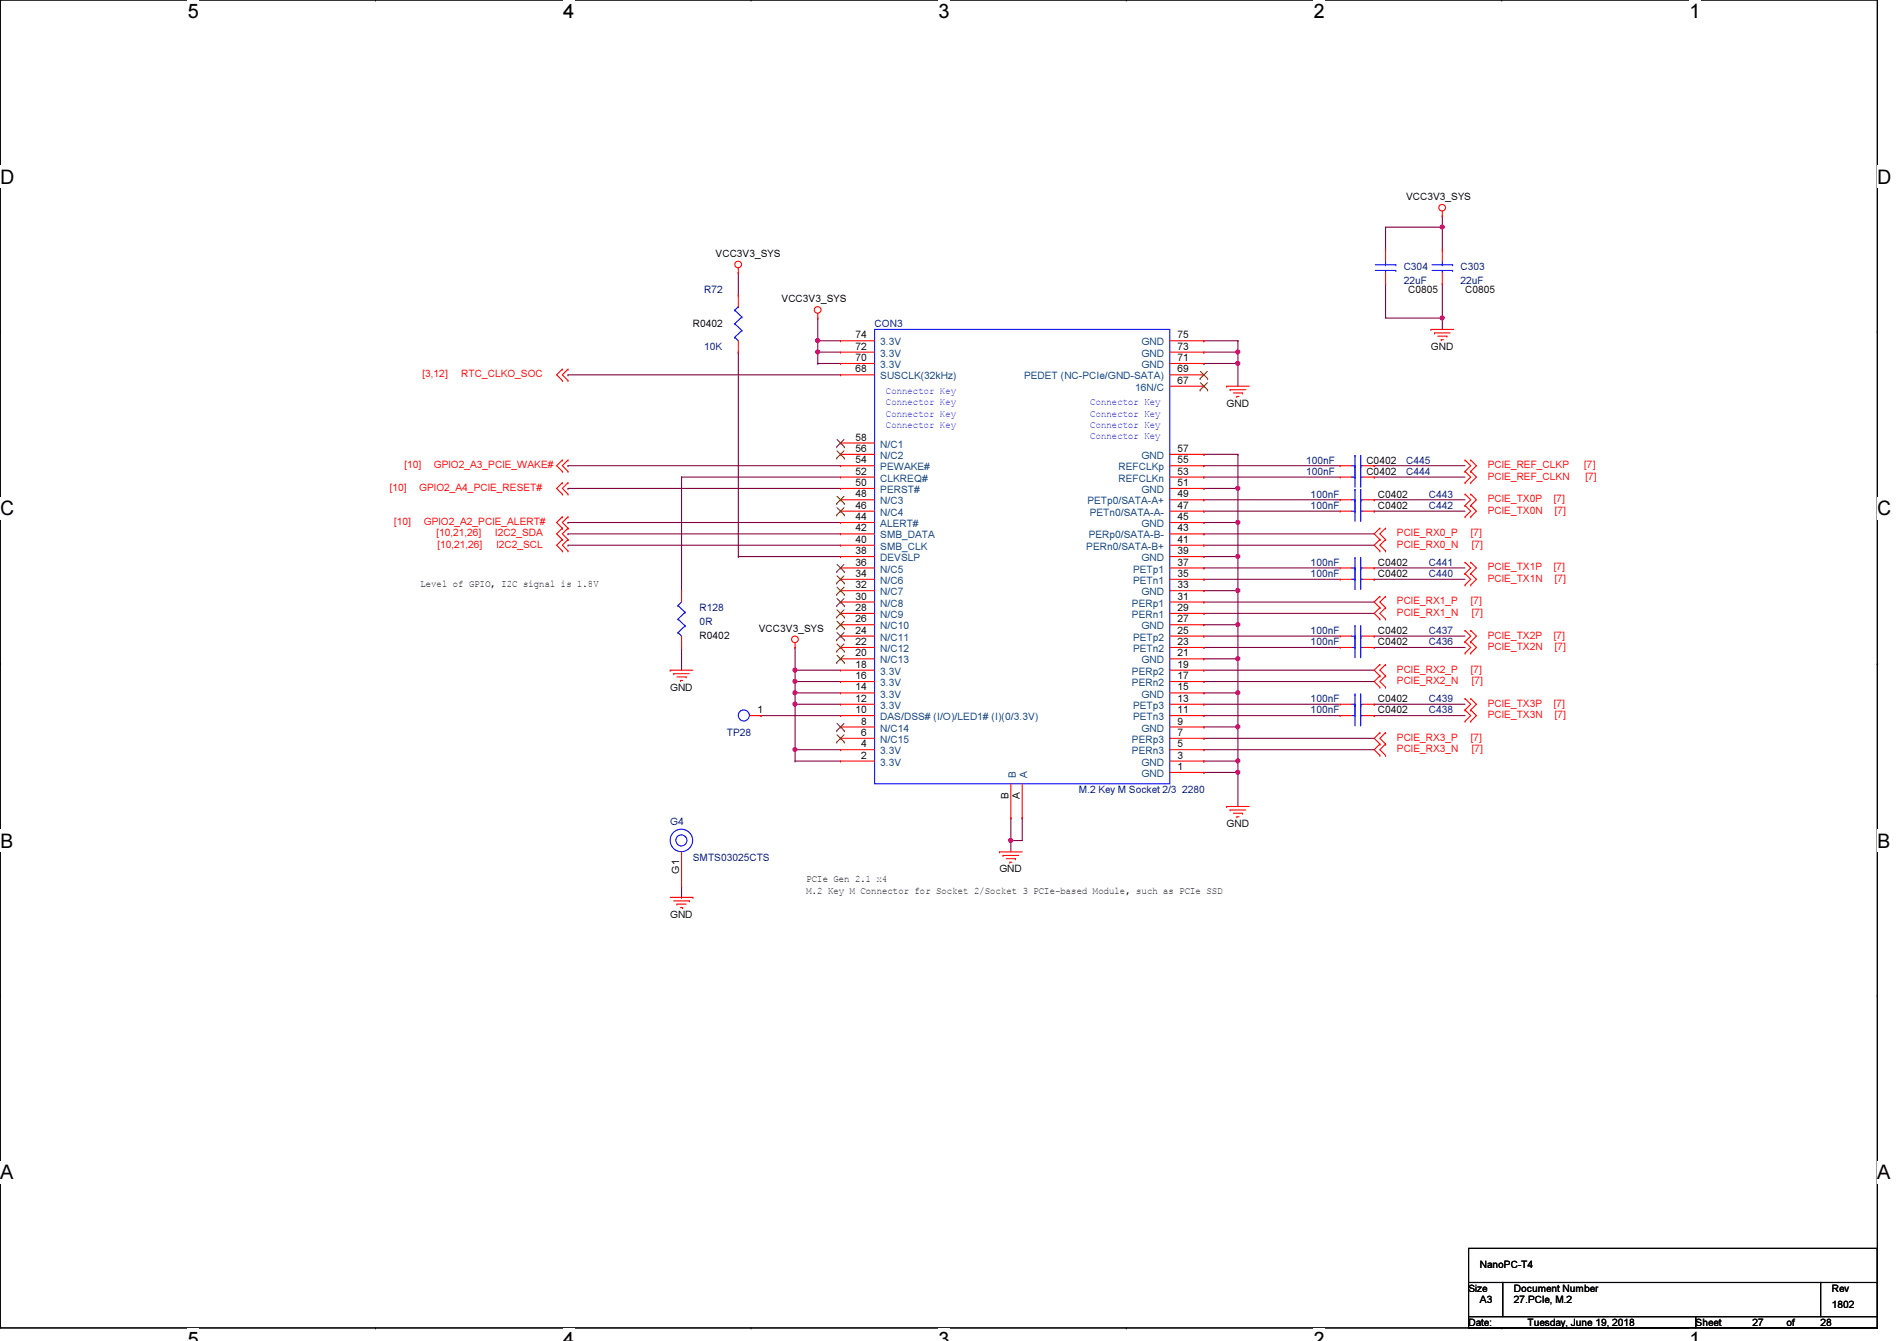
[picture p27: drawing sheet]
<svg xmlns="http://www.w3.org/2000/svg" width="297mm" height="210mm" viewBox="0 0 297 210" stroke-linecap="round" stroke-linejoin="round" font-family="sans-serif">
<defs><g id="words">
<g font-size="3.1">
<text x="29.4" y="2.8">5</text>
<text x="88.2" y="2.8">4</text>
<text x="147" y="2.8">3</text>
<text x="205.7" y="2.8">2</text>
<text x="264.5" y="2.8">1</text>
<text x="0" y="28.7">D</text>
<text x="294" y="28.7">D</text>
<text x="0" y="80.7">C</text>
<text x="294" y="80.7">C</text>
<text x="0" y="132.7">B</text>
<text x="294" y="132.7">B</text>
<text x="0" y="184.6">A</text>
<text x="294" y="184.6">A</text>
<text x="29.4" y="210.7">5</text>
<text x="88.2" y="210.7">4</text>
<text x="147" y="210.7">3</text>
<text x="205.7" y="210.7">2</text>
<text x="264.5" y="210.7">1</text>
</g>
<g font-size="1.6">
<text x="220.2" y="31.3">VCC3V3_SYS</text>
<text x="112.1" y="40.2">VCC3V3_SYS</text>
<text x="122.4" y="47.3">VCC3V3_SYS</text>
<text x="220.5" y="45.9">C0805</text>
<text x="229.4" y="45.9">C0805</text>
<text x="108.5" y="51.2">R0402</text>
<text x="133.9" y="53">74</text>
<text x="184.4" y="53">75</text>
<text x="133.9" y="58.3">68</text>
<text x="133.9" y="56.5">70</text>
<text x="133.9" y="54.7">72</text>
<text x="184.4" y="58.3">69</text>
<text x="184.4" y="56.5">71</text>
<text x="184.4" y="54.7">73</text>
<text x="224.1" y="54.8">GND</text>
<text x="184.4" y="60.1">67</text>
<text x="192.1" y="63.7">GND</text>
<text x="133.9" y="69">58</text>
<text x="133.9" y="70.7">56</text>
<text x="184.4" y="70.7">57</text>
<text x="133.9" y="77.9">48</text>
<text x="133.9" y="76.1">50</text>
<text x="133.9" y="74.3">52</text>
<text x="133.9" y="72.5">54</text>
<text x="184.4" y="77.9">49</text>
<text x="184.4" y="76.1">51</text>
<text x="184.4" y="74.3">53</text>
<text x="184.4" y="72.5">55</text>
<text x="213.9" y="72.6">C0402</text>
<text x="213.9" y="74.3">C0402</text>
<text x="215.7" y="77.9">C0402</text>
<text x="133.9" y="83.2">42</text>
<text x="133.9" y="81.4">44</text>
<text x="133.9" y="79.6">46</text>
<text x="184.4" y="83.2">43</text>
<text x="184.4" y="81.4">45</text>
<text x="184.4" y="79.6">47</text>
<text x="215.7" y="79.7">C0402</text>
<text x="133.9" y="88.5">36</text>
<text x="133.9" y="86.7">38</text>
<text x="133.9" y="85">40</text>
<text x="184.4" y="88.5">37</text>
<text x="184.4" y="86.7">39</text>
<text x="184.4" y="85">41</text>
<text x="215.7" y="88.6">C0402</text>
<text x="65.8" y="91.9">Level of GPIO, I2C signal is 1.8V</text>
<text x="133.9" y="95.6">28</text>
<text x="133.9" y="93.9">30</text>
<text x="133.9" y="92.1">32</text>
<text x="133.9" y="90.3">34</text>
<text x="184.4" y="95.6">29</text>
<text x="184.4" y="93.9">31</text>
<text x="184.4" y="92.1">33</text>
<text x="184.4" y="90.3">35</text>
<text x="215.7" y="90.3">C0402</text>
<text x="109.6" y="99.9">R0402</text>
<text x="118.8" y="98.9">VCC3V3_SYS</text>
<text x="133.9" y="101">22</text>
<text x="133.9" y="99.2">24</text>
<text x="133.9" y="97.4">26</text>
<text x="184.4" y="101">23</text>
<text x="184.4" y="99.2">25</text>
<text x="184.4" y="97.4">27</text>
<text x="215.7" y="101">C0402</text>
<text x="215.7" y="99.2">C0402</text>
<text x="133.9" y="106.3">16</text>
<text x="133.9" y="104.5">18</text>
<text x="133.9" y="102.7">20</text>
<text x="184.4" y="106.3">17</text>
<text x="184.4" y="104.5">19</text>
<text x="184.4" y="102.7">21</text>
<text x="104.9" y="108.1">GND</text>
<text x="118.6" y="111.6">1</text>
<text x="133.9" y="111.6">10</text>
<text x="133.9" y="109.9">12</text>
<text x="133.9" y="108.1">14</text>
<text x="134.8" y="113.4">8</text>
<text x="184.4" y="113.4">9</text>
<text x="184.4" y="111.6">11</text>
<text x="184.4" y="109.9">13</text>
<text x="184.4" y="108.1">15</text>
<text x="215.7" y="111.7">C0402</text>
<text x="215.7" y="109.9">C0402</text>
<text x="134.8" y="118.7">2</text>
<text x="134.8" y="117">4</text>
<text x="134.8" y="115.2">6</text>
<text x="184.4" y="118.7">3</text>
<text x="184.4" y="117">5</text>
<text x="184.4" y="115.2">7</text>
<text x="157.9" y="125" transform="rotate(-90 157.9 125)">B</text>
<text x="159.7" y="125" transform="rotate(-90 159.7 125)">A</text>
<text x="184.4" y="120.5">1</text>
<text x="192.1" y="129.5">GND</text>
<text x="106.3" y="136.7" transform="rotate(-90 106.3 136.7)">G1</text>
<text x="156.5" y="136.6">GND</text>
<text x="104.9" y="143.7">GND</text>
<text x="126.3" y="139.9">M.2 Key M Connector for Socket 2/Socket 3 PCIe-based Module, such as PCIe SSD</text>
<text x="126.3" y="138.1">PCIe Gen 2.1 x4</text>
<text x="230" y="202.2">Size</text>
<text x="231.7" y="198.5">NanoPC-T4</text>
<text x="231.7" y="204">A3</text>
<text x="237.1" y="204">27.PCIe, M.2</text>
<text x="237.1" y="202.2">Document Number</text>
<text x="286.8" y="202.2">Rev</text>
<text x="230" y="207.5">Date:</text>
<text x="239.2" y="207.5">Tuesday, June 19, 2018</text>
<text x="265.5" y="207.5">Sheet</text>
<text x="274.4" y="207.5">27</text>
<text x="279.7" y="207.5">of</text>
<text x="285.1" y="207.5">28</text>
<text x="286.8" y="204.7">1802</text>
</g>
<g font-size="1.6" fill="#000080">
<text x="110.3" y="45.9">R72</text>
<text x="219.8" y="42.3">C304</text>
<text x="219.8" y="44.4">22uF</text>
<text x="228.7" y="42.3">C303</text>
<text x="228.7" y="44.4">22uF</text>
<text x="136.9" y="51.2">CON3</text>
<text x="110.3" y="54.8">10K</text>
<text x="204.5" y="72.6">100nF</text>
<text x="204.5" y="74.3">100nF</text>
<text x="205.2" y="77.9">100nF</text>
<text x="220.2" y="72.6">C445</text>
<text x="220.2" y="74.3">C444</text>
<text x="223.7" y="77.9">C443</text>
<text x="205.2" y="79.7">100nF</text>
<text x="223.7" y="79.7">C442</text>
<text x="205.2" y="88.6">100nF</text>
<text x="223.7" y="88.6">C441</text>
<text x="109.6" y="95.7">R128</text>
<text x="205.2" y="90.3">100nF</text>
<text x="223.7" y="90.3">C440</text>
<text x="109.6" y="97.8">0R</text>
<text x="205.2" y="101">100nF</text>
<text x="205.2" y="99.2">100nF</text>
<text x="223.7" y="101">C436</text>
<text x="223.7" y="99.2">C437</text>
<text x="205.2" y="111.7">100nF</text>
<text x="205.2" y="109.9">100nF</text>
<text x="223.7" y="111.7">C438</text>
<text x="223.7" y="109.9">C439</text>
<text x="113.8" y="115.2">TP28</text>
<text x="168.9" y="124.1">M.2 Key M Socket 2/3 2280</text>
<text x="104.9" y="129.1">G4</text>
<text x="108.5" y="134.8">SMTS03025CTS</text>
</g>
<g font-size="1.6" fill="#f00">
<text x="66.2" y="59.1">[3,12]</text>
<text x="72.2" y="59.1">RTC_CLKO_SOC</text>
<text x="61" y="76.8">[10]</text>
<text x="63.3" y="73.3">[10]</text>
<text x="65.7" y="76.8">GPIO2_A4_PCIE_RESET#</text>
<text x="67.9" y="73.3">GPIO2_A3_PCIE_WAKE#</text>
<text x="233" y="75.1">PCIE_REF_CLKN</text>
<text x="233" y="73.3">PCIE_REF_CLKP</text>
<text x="248.1" y="73.3">[7]</text>
<text x="248.2" y="75.1">[7]</text>
<text x="61.7" y="82.2">[10]</text>
<text x="66.4" y="82.2">GPIO2_A2_PCIE_ALERT#</text>
<text x="68.3" y="83.9">[10,21,26]</text>
<text x="77.6" y="83.9">I2C2_SDA</text>
<text x="218.7" y="83.9">PCIE_RX0_P</text>
<text x="230.3" y="83.9">[7]</text>
<text x="233" y="80.4">PCIE_TX0N</text>
<text x="233" y="78.6">PCIE_TX0P</text>
<text x="243.3" y="78.6">[7]</text>
<text x="243.5" y="80.4">[7]</text>
<text x="68.5" y="85.7">[10,21,26]</text>
<text x="77.7" y="85.7">I2C2_SCL</text>
<text x="218.7" y="85.7">PCIE_RX0_N</text>
<text x="230.5" y="85.7">[7]</text>
<text x="233" y="89.3">PCIE_TX1P</text>
<text x="243.3" y="89.3">[7]</text>
<text x="218.7" y="94.6">PCIE_RX1_P</text>
<text x="230.3" y="94.6">[7]</text>
<text x="233" y="91.1">PCIE_TX1N</text>
<text x="243.5" y="91.1">[7]</text>
<text x="218.7" y="96.4">PCIE_RX1_N</text>
<text x="230.5" y="96.4">[7]</text>
<text x="233" y="101.7">PCIE_TX2N</text>
<text x="233" y="99.9">PCIE_TX2P</text>
<text x="243.3" y="99.9">[7]</text>
<text x="243.5" y="101.7">[7]</text>
<text x="218.7" y="105.3">PCIE_RX2_P</text>
<text x="218.7" y="107.1">PCIE_RX2_N</text>
<text x="230.3" y="105.3">[7]</text>
<text x="230.5" y="107.1">[7]</text>
<text x="233" y="110.6">PCIE_TX3P</text>
<text x="233" y="112.4">PCIE_TX3N</text>
<text x="243.3" y="110.6">[7]</text>
<text x="243.5" y="112.4">[7]</text>
<text x="218.7" y="116">PCIE_RX3_P</text>
<text x="218.7" y="117.7">PCIE_RX3_N</text>
<text x="230.3" y="116">[7]</text>
<text x="230.5" y="117.7">[7]</text>
</g>
<g font-size="1.6" fill="#004080">
<text x="137.8" y="59.4">SUSCLK(32kHz)</text>
<text x="137.8" y="57.6">3.3V</text>
<text x="137.8" y="55.8">3.3V</text>
<text x="137.8" y="54.1">3.3V</text>
<text x="160.4" y="59.4">PEDET (NC-PCIe/GND-SATA)</text>
<text x="178.7" y="57.6">GND</text>
<text x="178.7" y="55.8">GND</text>
<text x="178.7" y="54.1">GND</text>
<text x="177.8" y="61.2">16N/C</text>
<text x="137.8" y="70.1">N/C1</text>
<text x="137.8" y="71.8">N/C2</text>
<text x="178.7" y="71.8">GND</text>
<text x="137.8" y="77.2">PERST#</text>
<text x="137.8" y="75.4">CLKREQ#</text>
<text x="137.8" y="73.6">PEWAKE#</text>
<text x="175.1" y="75.4">REFCLKn</text>
<text x="175.1" y="73.6">REFCLKp</text>
<text x="178.7" y="77.2">GND</text>
<text x="137.8" y="82.5">ALERT#</text>
<text x="137.8" y="80.7">N/C4</text>
<text x="137.8" y="79">N/C3</text>
<text x="170.3" y="79">PETp0/SATA-A+</text>
<text x="170.6" y="80.7">PETn0/SATA-A-</text>
<text x="178.7" y="82.5">GND</text>
<text x="137.8" y="89.6">N/C5</text>
<text x="137.8" y="87.8">DEVSLP</text>
<text x="137.8" y="86.1">SMB_CLK</text>
<text x="137.8" y="84.3">SMB_DATA</text>
<text x="170.1" y="86.1">PERn0/SATA-B+</text>
<text x="170.5" y="84.3">PERp0/SATA-B-</text>
<text x="177.4" y="89.6">PETp1</text>
<text x="178.7" y="87.8">GND</text>
<text x="137.8" y="95">N/C8</text>
<text x="137.8" y="93.2">N/C7</text>
<text x="137.8" y="91.4">N/C6</text>
<text x="177.2" y="95">PERp1</text>
<text x="177.4" y="91.4">PETn1</text>
<text x="178.7" y="93.2">GND</text>
<text x="137.8" y="100.3">N/C11</text>
<text x="137.8" y="98.5">N/C10</text>
<text x="137.8" y="96.7">N/C9</text>
<text x="177.2" y="96.7">PERn1</text>
<text x="177.4" y="100.3">PETp2</text>
<text x="178.7" y="98.5">GND</text>
<text x="137.8" y="107.4">3.3V</text>
<text x="137.8" y="105.6">3.3V</text>
<text x="137.8" y="103.8">N/C13</text>
<text x="137.8" y="102.1">N/C12</text>
<text x="177.2" y="107.4">PERn2</text>
<text x="177.2" y="105.6">PERp2</text>
<text x="177.4" y="102.1">PETn2</text>
<text x="178.7" y="103.8">GND</text>
<text x="137.8" y="112.7">DAS/DSS# (I/O)/LED1# (I)(0/3.3V)</text>
<text x="137.8" y="111">3.3V</text>
<text x="137.8" y="109.2">3.3V</text>
<text x="177.4" y="112.7">PETn3</text>
<text x="177.4" y="111">PETp3</text>
<text x="178.7" y="109.2">GND</text>
<text x="137.8" y="119.8">3.3V</text>
<text x="137.8" y="118.1">3.3V</text>
<text x="137.8" y="116.3">N/C15</text>
<text x="137.8" y="114.5">N/C14</text>
<text x="177.2" y="118.1">PERn3</text>
<text x="177.2" y="116.3">PERp3</text>
<text x="178.7" y="119.8">GND</text>
<text x="178.7" y="114.5">GND</text>
<text x="159" y="121.8" transform="rotate(-90 159 121.8)">B</text>
<text x="160.8" y="121.8" transform="rotate(-90 160.8 121.8)">A</text>
<text x="178.7" y="121.6">GND</text>
</g>
<g font-size="1.6" fill="#00f">
<text x="138.7" y="61.7">Connector Key</text>
<text x="138.7" y="63.5">Connector Key</text>
<text x="138.7" y="65.2">Connector Key</text>
<text x="170.7" y="63.5">Connector Key</text>
<text x="170.7" y="65.2">Connector Key</text>
<text x="138.7" y="67">Connector Key</text>
<text x="170.7" y="67">Connector Key</text>
<text x="170.7" y="68.8">Connector Key</text>
</g>
</g></defs>
<path d="M0 0h294v207.9h-294z" fill="none" stroke="#000" stroke-width=".17"/>
<g fill="#fff">
<path d="M29.4 0h1.8v3.5h-1.8z"/>
<path d="M29.4 207.9h1.8v2h-1.8z"/>
</g>
<path d="M58.8 0h.1M58.8 207.9h.1" fill="none" stroke="#000" stroke-width=".17"/>
<g fill="#fff">
<path d="M88.2 0h1.7v3.5h-1.7z"/>
<path d="M88.2 207.9h1.7v2h-1.7z"/>
</g>
<path d="M117.6 0h.1M117.6 207.9h.1" fill="none" stroke="#000" stroke-width=".17"/>
<g fill="#fff">
<path d="M147 0h1.7v3.5h-1.7z"/>
<path d="M147 207.9h1.7v2h-1.7z"/>
</g>
<path d="M176.4 0h.1M176.4 207.9h.1" fill="none" stroke="#000" stroke-width=".17"/>
<g fill="#fff">
<path d="M205.7 0h1.8v3.5h-1.8z"/>
<path d="M205.7 207.9h1.8v2h-1.8z"/>
</g>
<path d="M235.2 0h.1M235.2 207.9h.1" fill="none" stroke="#000" stroke-width=".17"/>
<g fill="#fff">
<path d="M264.5 0h1.8v3.5h-1.8z"/>
<path d="M264.5 207.9h1.8v2h-1.8z"/>
<path d="M0 26h2.3v3.4h-2.3z"/>
<path d="M294 26h2.2v3.4h-2.2z"/>
<path d="M0 77.9h2.3v3.5h-2.3z"/>
<path d="M294 77.9h2.2v3.5h-2.2z"/>
</g>
<path d="M0 51.9h.1M294 51.9h.1" fill="none" stroke="#000" stroke-width=".17"/>
<g fill="#fff">
<path d="M0 129.9h2.1v3.4h-2.1z"/>
<path d="M294 129.9h2v3.4h-2z"/>
</g>
<path d="M0 103.9h.1M294 103.9h.1" fill="none" stroke="#000" stroke-width=".17"/>
<path d="M0 103.9h.1M294 103.9h.1" fill="none" stroke="#000" stroke-width=".16"/>
<g fill="#fff">
<path d="M0 181.8h2.1v3.5h-2.1z"/>
<path d="M294 181.8h2v3.5h-2z"/>
</g>
<path d="M0 155.9h.1M294 155.9h.1" fill="none" stroke="#000" stroke-width=".17"/>
<path d="M128.1 53.3h.1M128.1 49.8h.1M128.1 53.3h3.5M128.1 49.8v3.5" fill="none" stroke="#800040" stroke-width=".17"/>
<circle cx="128" cy="53.3" r=".32" fill="#f0f"/>
<circle cx="128" cy="53.3" r=".32" fill="none" stroke="#f0f" stroke-width=".17"/>
<path d="M128.1 55.1h.1M128.1 55.1h3.5" fill="none" stroke="#800040" stroke-width=".17"/>
<circle cx="128" cy="55.1" r=".32" fill="#f0f"/>
<circle cx="128" cy="55.1" r=".32" fill="none" stroke="#f0f" stroke-width=".17"/>
<g fill="none" stroke="#800040" stroke-width=".17">
<path d="M128.1 53.3h.1M128.1 56.9h.1M128.1 55.1h.1M128.1 53.3v3.6M128.1 56.9h3.5M88.9 76.5h.1M88.9 72.9h.1M88.9 76.5h42.7M88.9 72.9h42.7M106.7 74.7h.1M106.7 74.7h24.9M88.9 83.6h.1"/>
<path d="M88.9 85.3h.1M88.9 83.6h42.7M88.9 85.3h42.7M115.6 87.1h.1M115.6 87.1h16M124.5 104.9h.1M124.5 101.3h.1M124.5 104.9h7.1M124.5 101.3v3.6"/>
</g>
<circle cx="124.5" cy="104.9" r=".32" fill="#f0f"/>
<circle cx="124.5" cy="104.9" r=".32" fill="none" stroke="#f0f" stroke-width=".17"/>
<path d="M124.5 106.7h.1M124.5 106.7h7.1" fill="none" stroke="#800040" stroke-width=".17"/>
<circle cx="124.5" cy="106.7" r=".32" fill="#f0f"/>
<circle cx="124.5" cy="106.7" r=".32" fill="none" stroke="#f0f" stroke-width=".17"/>
<path d="M124.5 104.9h.1M124.5 108.5h.1M124.5 104.9v1.8M124.5 108.5h7.1" fill="none" stroke="#800040" stroke-width=".17"/>
<circle cx="124.5" cy="108.4" r=".32" fill="#f0f"/>
<circle cx="124.5" cy="108.4" r=".32" fill="none" stroke="#f0f" stroke-width=".17"/>
<path d="M124.5 106.7h.1M124.5 110.2h.1M124.5 106.7v1.8M124.5 110.2h7.1" fill="none" stroke="#800040" stroke-width=".17"/>
<circle cx="124.5" cy="110.2" r=".32" fill="#f0f"/>
<circle cx="124.5" cy="110.2" r=".32" fill="none" stroke="#f0f" stroke-width=".17"/>
<path d="M124.5 108.5h.1M124.5 117.3h.1M124.5 110.2h.1M124.5 108.5v8.8M124.5 117.3h7.1" fill="none" stroke="#800040" stroke-width=".17"/>
<circle cx="124.5" cy="117.3" r=".32" fill="#f0f"/>
<circle cx="124.5" cy="117.3" r=".32" fill="none" stroke="#f0f" stroke-width=".17"/>
<path d="M188.5 53.3h.1M188.5 53.3h5.3M193.8 53.3h.1M193.8 53.3v1.8M124.5 119.1h.1M124.5 117.3h.1M124.5 119.1h7.1M124.5 117.3v1.8" fill="none" stroke="#800040" stroke-width=".17"/>
<circle cx="193.8" cy="55.1" r=".32" fill="#f0f"/>
<circle cx="193.8" cy="55.1" r=".32" fill="none" stroke="#f0f" stroke-width=".17"/>
<path d="M188.5 55.1h.1M188.5 56.9h.1M188.5 55.1h5.3M188.5 56.9h5.3M193.8 56.9h.1M193.8 56.9v3.6" fill="none" stroke="#800040" stroke-width=".17"/>
<circle cx="193.8" cy="56.9" r=".32" fill="#f0f"/>
<circle cx="193.8" cy="56.9" r=".32" fill="none" stroke="#f0f" stroke-width=".17"/>
<g fill="none" stroke="#800040" stroke-width=".17">
<path d="M188.5 71.1h.1M188.5 76.5h.1M188.5 71.1h5.3M193.8 71.1h.1M193.8 71.1v5.4h-5.3M188.5 81.8h.1M188.5 87.1h.1M188.5 92.5h.1M188.5 97.8h.1M188.5 81.8h5.3M188.5 92.5h5.3M188.5 97.8h5.3"/>
<path d="M193.8 81.8h.1M193.8 81.8v5.3h-5.3M188.5 103.1h.1M188.5 108.5h.1M188.5 113.8h.1M188.5 119.1h.1M188.5 103.1h5.3M188.5 108.5h5.3M188.5 113.8h5.3M188.5 119.1h5.3M158.3 131.6h.1M158.3 128h.1"/>
<path d="M158.3 128v5.3M160.1 128h.1M160.1 128v3.6h-1.8M188.5 120.9h.1M188.5 120.9h5.3M193.8 120.9h.1M193.8 120.9v5.3"/>
</g>
<circle cx="158.3" cy="131.5" r=".32" fill="#f0f"/>
<circle cx="158.3" cy="131.5" r=".32" fill="none" stroke="#f0f" stroke-width=".17"/>
<path d="M193.8 76.5h.1M193.8 76.5v5.3" fill="none" stroke="#800040" stroke-width=".17"/>
<circle cx="193.8" cy="81.8" r=".32" fill="#f0f"/>
<circle cx="193.8" cy="81.8" r=".32" fill="none" stroke="#f0f" stroke-width=".17"/>
<circle cx="193.8" cy="76.4" r=".32" fill="#f0f"/>
<circle cx="193.8" cy="76.4" r=".32" fill="none" stroke="#f0f" stroke-width=".17"/>
<path d="M193.8 87.1h.1M193.8 87.1v5.4" fill="none" stroke="#800040" stroke-width=".17"/>
<circle cx="193.8" cy="92.4" r=".32" fill="#f0f"/>
<circle cx="193.8" cy="92.4" r=".32" fill="none" stroke="#f0f" stroke-width=".17"/>
<circle cx="193.8" cy="87.1" r=".32" fill="#f0f"/>
<circle cx="193.8" cy="87.1" r=".32" fill="none" stroke="#f0f" stroke-width=".17"/>
<path d="M193.8 119.1h.1M193.8 119.1v1.8" fill="none" stroke="#800040" stroke-width=".17"/>
<circle cx="193.8" cy="120.9" r=".32" fill="#f0f"/>
<circle cx="193.8" cy="120.9" r=".32" fill="none" stroke="#f0f" stroke-width=".17"/>
<path d="M193.8 113.8h.1M193.8 113.8v5.3" fill="none" stroke="#800040" stroke-width=".17"/>
<circle cx="193.8" cy="119.1" r=".32" fill="#f0f"/>
<circle cx="193.8" cy="119.1" r=".32" fill="none" stroke="#f0f" stroke-width=".17"/>
<circle cx="193.8" cy="113.8" r=".32" fill="#f0f"/>
<circle cx="193.8" cy="113.8" r=".32" fill="none" stroke="#f0f" stroke-width=".17"/>
<path d="M193.8 92.5h.1M193.8 92.5v5.3M193.8 108.5h.1M193.8 103.1h.1M193.8 103.1v10.7" fill="none" stroke="#800040" stroke-width=".17"/>
<circle cx="193.8" cy="108.4" r=".32" fill="#f0f"/>
<circle cx="193.8" cy="108.4" r=".32" fill="none" stroke="#f0f" stroke-width=".17"/>
<circle cx="193.8" cy="103.1" r=".32" fill="#f0f"/>
<circle cx="193.8" cy="103.1" r=".32" fill="none" stroke="#f0f" stroke-width=".17"/>
<path d="M193.8 55.1h.1M193.8 55.1v1.8M193.8 97.8h.1M193.8 97.8v5.3" fill="none" stroke="#800040" stroke-width=".17"/>
<circle cx="193.8" cy="97.8" r=".32" fill="#f0f"/>
<circle cx="193.8" cy="97.8" r=".32" fill="none" stroke="#f0f" stroke-width=".17"/>
<g fill="none" stroke="#800040" stroke-width=".17">
<path d="M217 35.6h.1M217 35.6v3.5M217 35.6h8.8M225.8 35.6h.1M225.8 35.6v3.5M88.9 58.7h.1M88.9 58.7h42.7M115.6 55.1h.1M115.6 42.7h.1M115.6 42.7v3.5M115.6 55.1v32M106.7 74.7h.1"/>
<path d="M106.7 74.7v17.8M188.5 72.9h.1M188.5 74.7h.1M188.5 72.9h21.3M188.5 74.7h21.3M215.2 72.9h.1M215.2 74.7h.1M215.2 72.9h14.2M215.2 74.7h14.2M88.9 81.8h.1M88.9 81.8h42.7M106.7 101.3h.1"/>
<path d="M106.7 101.3v3.6M119.2 112h.1M119.2 112h12.4"/>
</g>
<circle cx="225.8" cy="35.5" r=".32" fill="#f0f"/>
<circle cx="225.8" cy="35.5" r=".32" fill="none" stroke="#f0f" stroke-width=".17"/>
<path d="M217 49.8h8.8M225.8 49.8h.1M225.8 49.8v1.8" fill="none" stroke="#800040" stroke-width=".17"/>
<circle cx="225.8" cy="49.8" r=".32" fill="#f0f"/>
<circle cx="225.8" cy="49.8" r=".32" fill="none" stroke="#f0f" stroke-width=".17"/>
<g fill="none" stroke="#800040" stroke-width=".17">
<path d="M225.8 33.8h.1M225.8 33.8v1.8M217 44.4h.1M217 44.4v5.4M225.8 44.4h.1M225.8 44.4v5.4M188.5 78.2h.1M188.5 78.2h21.3M215.2 78.2h.1M215.2 78.2h14.2M188.5 94.2h.1M188.5 96h.1"/>
<path d="M188.5 90.7h.1M188.5 88.9h.1M188.5 80h.1M188.5 83.6h.1M188.5 85.3h.1M188.5 99.6h.1M188.5 94.2h26.7M188.5 96h26.7M188.5 90.7h21.3M188.5 88.9h21.3M188.5 80h21.3M188.5 83.6h26.7"/>
<path d="M188.5 85.3h26.7M188.5 99.6h21.3M215.2 88.9h.1M215.2 90.7h.1M215.2 80h.1M215.2 99.6h.1M215.2 90.7h14.2M215.2 88.9h14.2M215.2 80h14.2M215.2 99.6h14.2M188.5 101.3h.1M188.5 106.7h.1"/>
<path d="M188.5 104.9h.1M188.5 117.3h.1M188.5 115.6h.1M188.5 112h.1M188.5 110.2h.1M188.5 101.3h21.3M188.5 106.7h26.7M188.5 104.9h26.7M188.5 117.3h26.7M188.5 115.6h26.7M188.5 112h21.3M188.5 110.2h21.3"/>
<path d="M215.2 101.3h.1M215.2 110.2h.1M215.2 112h.1M215.2 101.3h14.2M215.2 112h14.2M215.2 110.2h14.2M106.7 138.7v1.8M106.7 140.5h.1"/>
</g>
<g fill="none" stroke="#f00" stroke-width=".17">
<path d="M217 39.1h.1M217 39.1v1.8M225.8 33.8h.1M225.8 39.1h.1M225.8 33.1v.7M225.8 39.1v1.8M88 59.6h.1M88 57.8h.1M88 57.8l-.8 .9 .8 .9M88.9 59.6h.1M88.9 57.8h.1M88.9 57.8l-.9 .9 .9 .9"/>
<path d="M115.6 42.7h.1M115.6 55.1h.1M115.6 46.2h.1M115.6 42v.7M115.6 46.2v1.8M115.6 53.3v1.8M128.1 49.8h.1M128.1 49.1v.7M131.6 58.7h.1M131.6 56.9h.1M131.6 55.1h.1M131.6 53.3h.1"/>
<path d="M131.6 58.7h5.3M131.6 56.9h5.3M131.6 55.1h5.3M131.6 53.3h5.3M183.2 58.7h5.3M183.2 56.9h5.3M183.2 55.1h5.3M183.2 53.3h5.3M188.5 58.7h.1M188.5 56.9h.1M188.5 55.1h.1M188.5 53.3h.1"/>
<path d="M217 44.4h.1M217 42.7v1.7M224.1 51.6h.1M224.1 51.6h3.5M224.6 52.1h.1M224.6 52.1h2.5M225.1 52.6h1.5M225.7 53.2h.1M225.7 53.2h.3M225.8 44.4h.1M225.8 42.7v1.7M226.6 52.6h.1"/>
<path d="M88 73.8h.1M88 72h.1M88 77.3h.1M88 75.6h.1M88 72l-.8 .9 .8 .9M88 75.6l-.8 .9 .8 .8M88.9 73.8h.1M88.9 72h.1M88.9 77.3h.1M88.9 75.6h.1M88.9 72l-.9 .9 .9 .9M88.9 75.6l-.9 .9 .9 .8"/>
<path d="M131.6 78.2h.1M131.6 76.5h.1M131.6 74.7h.1M131.6 72.9h.1M131.6 69.3h.1M131.6 71.1h.1M131.6 78.2h5.3M131.6 76.5h5.3M131.6 74.7h5.3M131.6 72.9h5.3M131.6 71.1h5.3M131.6 69.3h5.3"/>
<path d="M183.2 60.5h5.3M183.2 78.2h5.3M183.2 76.5h5.3M183.2 74.7h5.3M183.2 72.9h5.3M183.2 71.1h5.3M188.5 78.2h.1M188.5 76.5h.1M188.5 74.7h.1M188.5 72.9h.1M188.5 71.1h.1M188.5 60.5h.1"/>
<path d="M192.1 60.5h.1M192.1 60.5h3.5M192.6 61h.1M192.6 61h2.5M193.1 61.5h1.5M193.7 62.1h.1M193.7 62.1h.3M194.6 61.5h.1M209.8 78.2h.1M209.8 72.9h.1M209.8 74.7h.1M209.8 78.2h1.8"/>
<path d="M209.8 74.7h1.8M209.8 72.9h1.8M213.4 78.2h1.8M213.4 74.7h1.8M213.4 72.9h1.8M215.2 78.2h.1M215.2 72.9h.1M215.2 74.7h.1M229.4 75.6h.1M229.4 73.8h.1M229.4 72h.1M229.4 79.1h.1"/>
<path d="M229.4 77.3h.1M229.4 73.8l.9 .9-.9 .9M229.4 72l.9 .9-.9 .9M229.4 79.1l.9 .9-.9 .9M229.4 77.3l.9 .9-.9 .9M230.3 75.6h.1M230.3 73.8h.1M230.3 72h.1M230.3 79.1h.1M230.3 77.3h.1M230.3 73.8l.9 .9-.9 .9M230.3 72l.9 .9-.9 .9"/>
<path d="M230.3 79.1l.9 .9-.9 .9M230.3 77.3l.9 .9-.9 .9M88 82.7h.1M88 80.9h.1M88 84.5h.1M88 86.2h.1M88 80.9l-.8 .9 .8 .9M88 82.7l-.8 .9 .8 .9M88 84.5l-.8 .8 .8 .9M88.9 82.7h.1M88.9 80.9h.1M88.9 84.5h.1"/>
<path d="M88.9 86.2h.1M88.9 80.9l-.9 .9 .9 .9M88.9 82.7l-.9 .9 .9 .9M88.9 84.5l-.9 .8 .9 .9M106.7 92.5h.1M106.7 92.5v1.7M106.7 99.6v1.7M131.6 99.6h.1M131.6 97.8h.1M131.6 96h.1M131.6 94.2h.1M131.6 92.5h.1"/>
<path d="M131.6 90.7h.1M131.6 88.9h.1M131.6 87.1h.1M131.6 85.3h.1M131.6 83.6h.1M131.6 81.8h.1M131.6 80h.1M131.6 99.6h5.3M131.6 90.7h5.3M131.6 97.8h5.3M131.6 96h5.3M131.6 94.2h5.3"/>
<path d="M131.6 92.5h5.3M131.6 88.9h5.3M131.6 87.1h5.3M131.6 85.3h5.3M131.6 83.6h5.3M131.6 81.8h5.3M131.6 80h5.3M183.2 99.6h5.3M183.2 90.7h5.3M183.2 97.8h5.3M183.2 96h5.3M183.2 94.2h5.3"/>
<path d="M183.2 92.5h5.3M183.2 88.9h5.3M183.2 87.1h5.3M183.2 85.3h5.3M183.2 83.6h5.3M183.2 81.8h5.3M183.2 80h5.3M188.5 99.6h.1M188.5 97.8h.1M188.5 96h.1M188.5 94.2h.1M188.5 92.5h.1"/>
<path d="M188.5 90.7h.1M188.5 88.9h.1M188.5 87.1h.1M188.5 85.3h.1M188.5 83.6h.1M188.5 81.8h.1M188.5 80h.1M209.8 99.6h.1M209.8 90.7h.1M209.8 88.9h.1M209.8 80h.1M209.8 99.6h1.8"/>
<path d="M209.8 90.7h1.8M209.8 88.9h1.8M209.8 80h1.8M213.4 99.6h1.8M213.4 90.7h1.8M213.4 88.9h1.8M213.4 80h1.8M215.2 99.6h.1M215.2 90.7h.1M215.2 88.9h.1M215.2 80h.1M216.1 95.1h.1"/>
<path d="M216.1 96.9h.1M216.1 93.3h.1M216.1 84.5h.1M216.1 86.2h.1M216.1 82.7h.1M216.1 95.1l-.9 .9 .9 .9M216.1 93.3l-.9 .9 .9 .9M216.1 84.5l-.9 .8 .9 .9M216.1 82.7l-.9 .9 .9 .9M217 96.9h.1M217 95.1h.1M217 93.3h.1"/>
<path d="M217 86.2h.1M217 84.5h.1M217 82.7h.1M217 95.1l-.9 .9 .9 .9M217 93.3l-.9 .9 .9 .9M217 84.5l-.9 .8 .9 .9M217 82.7l-.9 .9 .9 .9M229.4 89.8h.1M229.4 88h.1M229.4 91.6h.1M229.4 80.9h.1M229.4 98.7h.1"/>
<path d="M229.4 88l.9 .9-.9 .9M229.4 89.8l.9 .9-.9 .9M229.4 98.7l.9 .9-.9 .9M230.3 89.8h.1M230.3 88h.1M230.3 91.6h.1M230.3 80.9h.1M230.3 98.7h.1M230.3 88l.9 .9-.9 .9M230.3 89.8l.9 .9-.9 .9M230.3 98.7l.9 .9-.9 .9M104.9 104.9h.1"/>
<path d="M104.9 104.9h3.6M105.5 105.5h.1M105.5 105.5h2.4M106 106h1.4M106.5 106.5h.1M106.5 106.5h.4M106.7 101.3h.1M107.4 106h.1M117.4 112h1.8M119.2 112h.1M124.5 101.3h.1M124.5 100.6v.7"/>
<path d="M131.6 119.1h.1M131.6 117.3h.1M131.6 115.6h.1M131.6 113.8h.1M131.6 112h.1M131.6 110.2h.1M131.6 108.5h.1M131.6 106.7h.1M131.6 104.9h.1M131.6 103.1h.1M131.6 101.3h.1M131.6 104.9h5.3"/>
<path d="M131.6 101.3h5.3M131.6 119.1h5.3M131.6 117.3h5.3M131.6 115.6h5.3M131.6 113.8h5.3M131.6 112h5.3M131.6 110.2h5.3M131.6 108.5h5.3M131.6 106.7h5.3M131.6 103.1h5.3M183.2 104.9h5.3M183.2 101.3h5.3"/>
<path d="M183.2 119.1h5.3M183.2 117.3h5.3M183.2 115.6h5.3M183.2 113.8h5.3M183.2 112h5.3M183.2 110.2h5.3M183.2 108.5h5.3M183.2 106.7h5.3M183.2 103.1h5.3M188.5 119.1h.1M188.5 117.3h.1M188.5 115.6h.1"/>
<path d="M188.5 113.8h.1M188.5 112h.1M188.5 110.2h.1M188.5 108.5h.1M188.5 106.7h.1M188.5 104.9h.1M188.5 103.1h.1M188.5 101.3h.1M209.8 101.3h.1M209.8 112h.1M209.8 110.2h.1M209.8 101.3h1.8"/>
<path d="M209.8 112h1.8M209.8 110.2h1.8M213.4 101.3h1.8M213.4 112h1.8M213.4 110.2h1.8M215.2 101.3h.1M215.2 112h.1M215.2 110.2h.1M216.1 104h.1M216.1 105.8h.1M216.1 107.6h.1M216.1 114.7h.1"/>
<path d="M216.1 116.5h.1M216.1 118.2h.1M216.1 104l-.9 .9 .9 .9M216.1 105.8l-.9 .9 .9 .9M216.1 116.5l-.9 .8 .9 .9M216.1 114.7l-.9 .9 .9 .9M217 105.8h.1M217 104h.1M217 107.6h.1M217 116.5h.1M217 114.7h.1M217 118.2h.1"/>
<path d="M217 104l-.9 .9 .9 .9M217 114.7l-.9 .9 .9 .9M217 105.8l-.9 .9 .9 .9M217 116.5l-.9 .8 .9 .9M229.4 102.2h.1M229.4 100.5h.1M229.4 111.1h.1M229.4 109.3h.1M229.4 112.9h.1M229.4 100.5l.9 .8-.9 .9M229.4 109.3l.9 .9-.9 .9M229.4 111.1l.9 .9-.9 .9"/>
<path d="M230.3 102.2h.1M230.3 100.5h.1M230.3 111.1h.1M230.3 109.3h.1M230.3 112.9h.1M230.3 100.5l.9 .8-.9 .9M230.3 109.3l.9 .9-.9 .9M230.3 111.1l.9 .9-.9 .9M106.7 138.7h.1M106.7 133.3v5.4M156.5 133.3h.1M156.5 133.3h3.6"/>
<path d="M157.1 133.9h.1M157.1 133.9h2.4M157.6 134.4h1.4M158.1 135h.1M158.1 135h.4M158.3 128h.1M158.3 122.7v5.3M159 134.4h.1M160.1 128h.1M160.1 122.7v5.3M183.2 120.9h5.3M188.5 120.9h.1"/>
<path d="M192.1 126.2h.1M192.1 126.2h3.5M192.6 126.8h.1M192.6 126.8h2.5M193.1 127.3h1.5M193.7 127.8h.1M193.7 127.8h.3M194.6 127.3h.1M104.9 140.5h3.6M105.5 141h2.4M106 141.5h.1M106 141.5h1.4"/>
<path d="M106.5 142.1h.4M106.9 142.1h.1M107.9 141h.1M108.5 140.5h.1"/>
<circle cx="225.8" cy="32.5" r=".52"/>
<circle cx="115.6" cy="41.4" r=".52"/>
<circle cx="128" cy="48.5" r=".52"/>
<circle cx="124.5" cy="100.1" r=".52"/>
</g>
<path d="M230 195.4h.1M230 195.4v5.3M230 195.4h64M294 195.4h.1M294 195.4v5.3M230 200.7h5.3v5.4h-5.3zM230 206.1h35.5v1.8h-35.5zM235.3 200.7h49.8v5.4h-49.8zM265.5 206.1h28.5v1.8h-28.5zM285.1 200.7h8.9v5.4h-8.9zM294 200.7h.1" fill="none" stroke="#000" stroke-width=".17"/>
<g fill="none" stroke="#00f" stroke-width=".17">
<path d="M115.1 52.8h.1M115.1 50.7h.1M115.1 48.6h.1M115.1 52.8l.5 .5M115.1 50.7l1.1 1M115.1 48.6l1.1 1M115.6 48h.1M115.6 48l-.5 .6M116.2 51.7h.1M116.2 49.6h.1M116.2 51.7l-1.1 1.1M116.2 49.6l-1.1 1.1"/>
<path d="M136.9 51.6h46.3v71.1h-46.3zM215.3 41.4h3.3M215.3 42.3h3.3M217 42.3h.1M217 41.4h.1M217 40.9v.5M217 42.3v.4M218.6 41.4h.1M218.6 42.3h.1M224.2 41.4h3.3M224.2 42.3h3.3M225.8 42.3h.1"/>
<path d="M225.8 41.4h.1M225.8 40.9v.5M225.8 42.3v.4M227.5 41.4h.1M227.5 42.3h.1M211.6 78.2h.6M211.6 72.9h.6M211.6 74.7h.6M212.2 78.4h.1M212.2 76.6h.1M212.2 78.2h.1M212.2 71.3h.1"/>
<path d="M212.2 72.9h.1M212.2 73.1h.1M212.2 74.7h.1M212.2 71.3v5M212.2 76.6v5M213.1 78.4h.1M213.1 78.2h.1M213.1 76.6h.1M213.1 72.9h.1M213.1 71.3h.1M213.1 74.7h.1M213.1 73.1h.1"/>
<path d="M213.1 71.3v5M213.1 76.6v5M213.1 78.2h.3M213.1 72.9h.3M213.1 74.7h.3M106.2 94.8h.1M106.2 96.9h.1M106.2 99h.1M106.2 94.8l1.1 1M106.2 96.9l1.1 1.1M106.2 99l.5 .6M106.7 99.6h.1"/>
<path d="M106.7 94.2l-.5 .6M107.3 95.8h.1M107.3 98h.1M107.3 95.8l-1.1 1.1M107.3 98l-1.1 1M211.6 99.6h.6M211.6 90.7h.6M211.6 88.9h.6M211.6 80h.6M212.2 99.7h.1M212.2 98h.1M212.2 99.6h.1"/>
<path d="M212.2 89.1h.1M212.2 90.7h.1M212.2 87.3h.1M212.2 88.9h.1M212.2 80h.1M212.2 87.3v5M212.2 98v5M213.1 99.7h.1M213.1 99.6h.1M213.1 98h.1M213.1 90.7h.1M213.1 89.1h.1"/>
<path d="M213.1 88.9h.1M213.1 87.3h.1M213.1 80h.1M213.1 87.3v5M213.1 98v5M213.1 99.6h.3M213.1 90.7h.3M213.1 88.9h.3M213.1 80h.3M211.6 101.3h.6M211.6 112h.6M211.6 110.2h.6"/>
<path d="M212.2 101.3h.1M212.2 110.4h.1M212.2 112h.1M212.2 108.6h.1M212.2 110.2h.1M212.2 108.6v5M213.1 101.3h.1M213.1 112h.1M213.1 110.4h.1M213.1 110.2h.1M213.1 108.6h.1M213.1 101.3h.3"/>
<path d="M213.1 108.6v5M213.1 112h.3M213.1 110.2h.3"/>
<circle cx="116.5" cy="112" r=".87"/>
<circle cx="106.7" cy="131.5" r="1.76"/>
<circle cx="106.7" cy="131.5" r=".87"/>
</g>
<g fill="none" stroke="#804000" stroke-width=".16">
<path d="M187.9 59.3h.1M188 59.9l1.1 1.1M188 58.1l1.1 1.2M189.1 58.1l-1.2 1.2M189.1 59.9l-1.2 1.1M189.1 59.3h.1M131 78.8h.1M131 69.9h.1M131 71.7h.1M131.1 79.5l1.1 1.1M131.1 77.7l1.1 1.1M131.1 68.8l1.1 1.1"/>
<path d="M131.1 70.6l1.1 1.1M132.2 79.5l-1.2 1.1M132.2 77.7l-1.2 1.1M132.2 68.8l-1.2 1.1M132.2 70.6l-1.2 1.1M132.2 78.8h.1M132.2 69.9h.1M132.2 71.7h.1M187.9 61h.1M189.1 61h.1M131 98.4h.1M131 96.6h.1"/>
<path d="M131 94.8h.1M131 93h.1M131 91.3h.1M131 89.5h.1M131 80.6h.1M131.1 99l1.1 1.2M131.1 97.2l1.1 1.2M131.1 95.5l1.1 1.1M131.1 93.7l1.1 1.1M131.1 91.9l1.1 1.1M131.1 90.1l1.1 1.2M131.1 88.3l1.1 1.2"/>
<path d="M132.2 99l-1.2 1.2M132.2 97.2l-1.2 1.2M132.2 95.5l-1.2 1.1M132.2 93.7l-1.2 1.1M132.2 91.9l-1.2 1.1M132.2 90.1l-1.2 1.2M132.2 88.3l-1.2 1.2M132.2 98.4h.1M132.2 96.6h.1M132.2 94.8h.1M132.2 93h.1M132.2 91.3h.1"/>
<path d="M132.2 89.5h.1M132.2 80.6h.1M131 116.2h.1M131 114.4h.1M131 103.7h.1M131 101.9h.1M131 100.2h.1M131.1 115l1.1 1.2M131.1 113.2l1.1 1.2M131.1 102.6l1.1 1.1M131.1 100.8l1.1 1.1M132.2 115l-1.2 1.2"/>
<path d="M132.2 113.2l-1.2 1.2M132.2 102.6l-1.2 1.1M132.2 100.8l-1.2 1.1M132.2 116.2h.1M132.2 114.4h.1M132.2 103.7h.1M132.2 101.9h.1M132.2 100.2h.1"/>
</g>
<circle cx="128" cy="53.3" r=".32" fill="#f0f"/>
<circle cx="128" cy="53.3" r=".32" fill="none" stroke="#f0f" stroke-width=".17"/>
<circle cx="128" cy="55.1" r=".32" fill="#f0f"/>
<circle cx="128" cy="55.1" r=".32" fill="none" stroke="#f0f" stroke-width=".17"/>
<circle cx="124.5" cy="104.9" r=".32" fill="#f0f"/>
<circle cx="124.5" cy="104.9" r=".32" fill="none" stroke="#f0f" stroke-width=".17"/>
<circle cx="124.5" cy="106.7" r=".32" fill="#f0f"/>
<circle cx="124.5" cy="106.7" r=".32" fill="none" stroke="#f0f" stroke-width=".17"/>
<circle cx="124.5" cy="108.4" r=".32" fill="#f0f"/>
<circle cx="124.5" cy="108.4" r=".32" fill="none" stroke="#f0f" stroke-width=".17"/>
<circle cx="124.5" cy="110.2" r=".32" fill="#f0f"/>
<circle cx="124.5" cy="110.2" r=".32" fill="none" stroke="#f0f" stroke-width=".17"/>
<circle cx="124.5" cy="117.3" r=".32" fill="#f0f"/>
<circle cx="124.5" cy="117.3" r=".32" fill="none" stroke="#f0f" stroke-width=".17"/>
<circle cx="193.8" cy="55.1" r=".32" fill="#f0f"/>
<circle cx="193.8" cy="55.1" r=".32" fill="none" stroke="#f0f" stroke-width=".17"/>
<circle cx="193.8" cy="56.9" r=".32" fill="#f0f"/>
<circle cx="193.8" cy="56.9" r=".32" fill="none" stroke="#f0f" stroke-width=".17"/>
<circle cx="158.3" cy="131.5" r=".32" fill="#f0f"/>
<circle cx="158.3" cy="131.5" r=".32" fill="none" stroke="#f0f" stroke-width=".17"/>
<circle cx="193.8" cy="81.8" r=".32" fill="#f0f"/>
<circle cx="193.8" cy="81.8" r=".32" fill="none" stroke="#f0f" stroke-width=".17"/>
<circle cx="193.8" cy="76.4" r=".32" fill="#f0f"/>
<circle cx="193.8" cy="76.4" r=".32" fill="none" stroke="#f0f" stroke-width=".17"/>
<circle cx="193.8" cy="92.4" r=".32" fill="#f0f"/>
<circle cx="193.8" cy="92.4" r=".32" fill="none" stroke="#f0f" stroke-width=".17"/>
<circle cx="193.8" cy="87.1" r=".32" fill="#f0f"/>
<circle cx="193.8" cy="87.1" r=".32" fill="none" stroke="#f0f" stroke-width=".17"/>
<circle cx="193.8" cy="120.9" r=".32" fill="#f0f"/>
<circle cx="193.8" cy="120.9" r=".32" fill="none" stroke="#f0f" stroke-width=".17"/>
<circle cx="193.8" cy="119.1" r=".32" fill="#f0f"/>
<circle cx="193.8" cy="119.1" r=".32" fill="none" stroke="#f0f" stroke-width=".17"/>
<circle cx="193.8" cy="113.8" r=".32" fill="#f0f"/>
<circle cx="193.8" cy="113.8" r=".32" fill="none" stroke="#f0f" stroke-width=".17"/>
<circle cx="193.8" cy="108.4" r=".32" fill="#f0f"/>
<circle cx="193.8" cy="108.4" r=".32" fill="none" stroke="#f0f" stroke-width=".17"/>
<circle cx="193.8" cy="103.1" r=".32" fill="#f0f"/>
<circle cx="193.8" cy="103.1" r=".32" fill="none" stroke="#f0f" stroke-width=".17"/>
<circle cx="193.8" cy="97.8" r=".32" fill="#f0f"/>
<circle cx="193.8" cy="97.8" r=".32" fill="none" stroke="#f0f" stroke-width=".17"/>
<circle cx="225.8" cy="35.5" r=".32" fill="#f0f"/>
<circle cx="225.8" cy="35.5" r=".32" fill="none" stroke="#f0f" stroke-width=".17"/>
<circle cx="225.8" cy="49.8" r=".32" fill="#f0f"/>
<circle cx="225.8" cy="49.8" r=".32" fill="none" stroke="#f0f" stroke-width=".17"/>
<use href="#words"/>
</svg>
